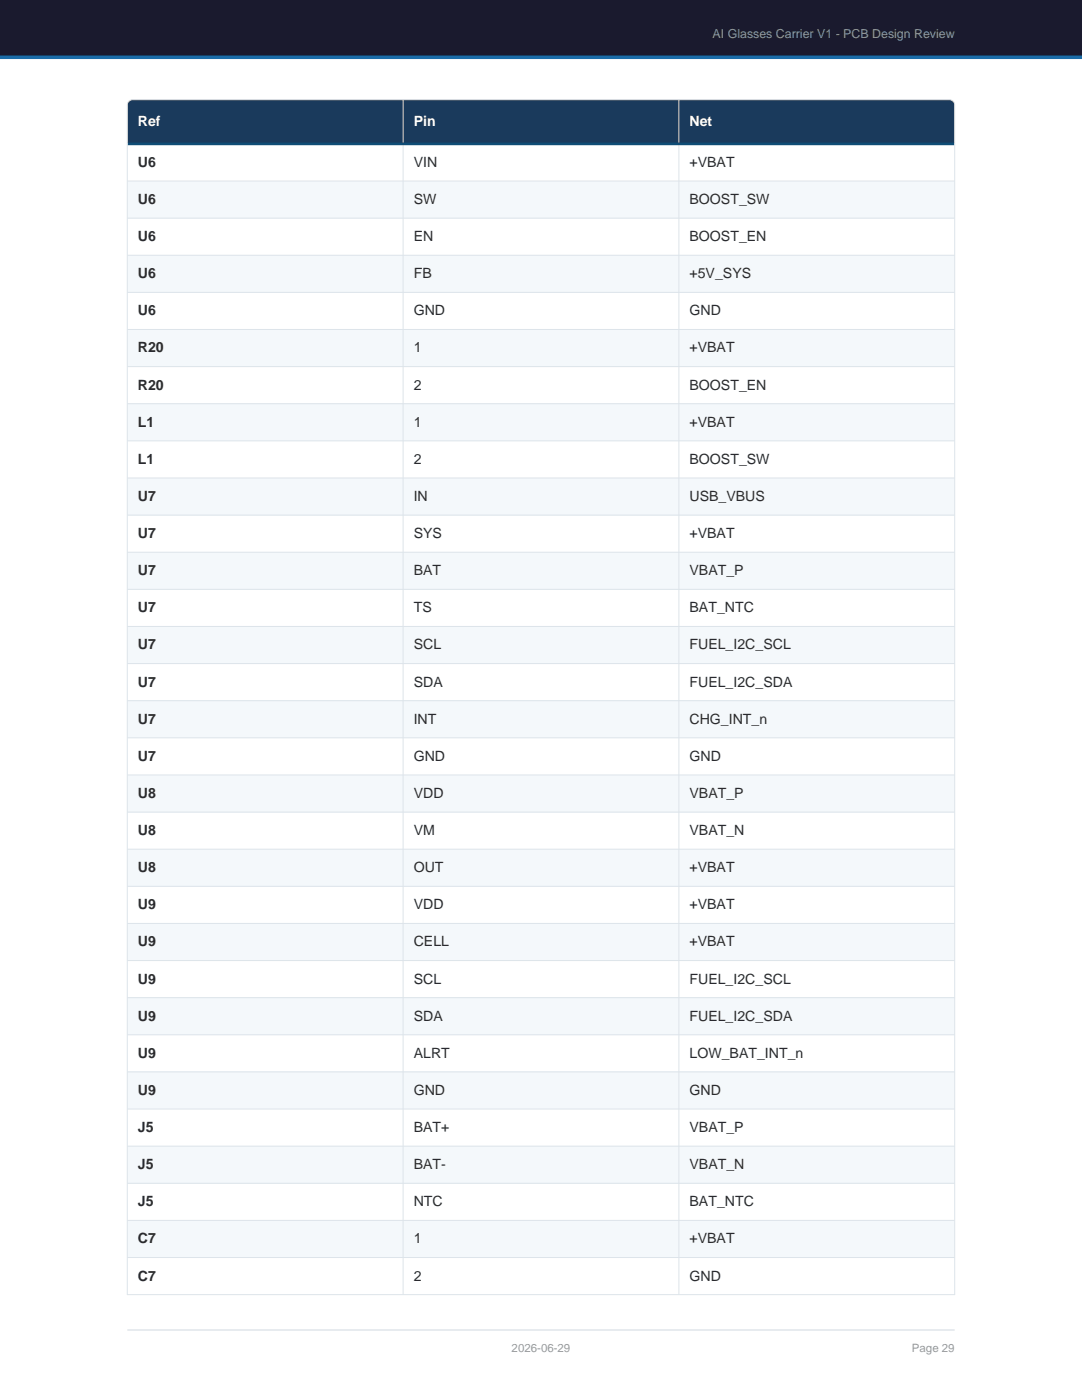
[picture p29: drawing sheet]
<svg xmlns="http://www.w3.org/2000/svg" width="216mm" height="279mm" viewBox="0 0 216 279" stroke-linecap="round" stroke-linejoin="round" font-family="sans-serif">
<defs><g id="words">
<g font-size="2.8" fill="#fff">
<text x="27.5" y="25.2">Ref</text>
<text x="82.5" y="25.2">Pin</text>
<text x="137.6" y="25.2">Net</text>
</g>
<g font-size="2.8" fill="#2c2c2c">
<text x="27.5" y="33.3">U6</text>
<text x="82.5" y="33.3">VIN</text>
<text x="137.6" y="33.3">+VBAT</text>
<text x="27.5" y="40.7">U6</text>
<text x="82.5" y="40.7">SW</text>
<text x="137.6" y="40.7">BOOST_SW</text>
<text x="27.5" y="48.1">U6</text>
<text x="82.5" y="48.1">EN</text>
<text x="137.6" y="48.1">BOOST_EN</text>
<text x="27.5" y="55.5">U6</text>
<text x="82.5" y="55.5">FB</text>
<text x="137.6" y="55.5">+5V_SYS</text>
<text x="27.5" y="62.9">U6</text>
<text x="82.5" y="62.9">GND</text>
<text x="137.6" y="62.9">GND</text>
<text x="27.5" y="70.3">R20</text>
<text x="82.5" y="70.3">1</text>
<text x="137.6" y="70.3">+VBAT</text>
<text x="27.5" y="77.8">R20</text>
<text x="82.5" y="77.8">2</text>
<text x="137.6" y="77.8">BOOST_EN</text>
<text x="27.5" y="85.2">L1</text>
<text x="82.5" y="85.2">1</text>
<text x="137.6" y="85.2">+VBAT</text>
<text x="27.5" y="92.6">L1</text>
<text x="82.5" y="92.6">2</text>
<text x="137.6" y="92.6">BOOST_SW</text>
<text x="27.5" y="100">U7</text>
<text x="82.5" y="100">IN</text>
<text x="137.6" y="100">USB_VBUS</text>
<text x="27.5" y="107.4">U7</text>
<text x="82.5" y="107.4">SYS</text>
<text x="137.6" y="107.4">+VBAT</text>
<text x="27.5" y="114.8">U7</text>
<text x="82.5" y="114.8">BAT</text>
<text x="137.6" y="114.8">VBAT_P</text>
<text x="27.5" y="122.2">U7</text>
<text x="82.5" y="122.2">TS</text>
<text x="137.6" y="122.2">BAT_NTC</text>
<text x="27.5" y="129.6">U7</text>
<text x="82.5" y="129.6">SCL</text>
<text x="137.6" y="129.6">FUEL_I2C_SCL</text>
<text x="27.5" y="137">U7</text>
<text x="82.5" y="137">SDA</text>
<text x="137.6" y="137">FUEL_I2C_SDA</text>
<text x="27.5" y="144.4">U7</text>
<text x="82.5" y="144.4">INT</text>
<text x="137.6" y="144.4">CHG_INT_n</text>
<text x="27.5" y="151.8">U7</text>
<text x="82.5" y="151.8">GND</text>
<text x="137.6" y="151.8">GND</text>
<text x="27.5" y="159.2">U8</text>
<text x="82.5" y="159.2">VDD</text>
<text x="137.6" y="159.2">VBAT_P</text>
<text x="27.5" y="166.7">U8</text>
<text x="82.5" y="166.7">VM</text>
<text x="137.6" y="166.7">VBAT_N</text>
<text x="27.5" y="174.1">U8</text>
<text x="82.5" y="174.1">OUT</text>
<text x="137.6" y="174.1">+VBAT</text>
<text x="27.5" y="181.5">U9</text>
<text x="82.5" y="181.5">VDD</text>
<text x="137.6" y="181.5">+VBAT</text>
<text x="27.5" y="188.9">U9</text>
<text x="82.5" y="188.9">CELL</text>
<text x="137.6" y="188.9">+VBAT</text>
<text x="27.5" y="196.3">U9</text>
<text x="82.5" y="196.3">SCL</text>
<text x="137.6" y="196.3">FUEL_I2C_SCL</text>
<text x="27.5" y="203.7">U9</text>
<text x="82.5" y="203.7">SDA</text>
<text x="137.6" y="203.7">FUEL_I2C_SDA</text>
<text x="27.5" y="211.1">U9</text>
<text x="82.5" y="211.1">ALRT</text>
<text x="137.6" y="211.1">LOW_BAT_INT_n</text>
<text x="27.5" y="218.5">U9</text>
<text x="82.5" y="218.5">GND</text>
<text x="137.6" y="218.5">GND</text>
<text x="27.5" y="225.9">J5</text>
<text x="82.5" y="225.9">BAT+</text>
<text x="137.6" y="225.9">VBAT_P</text>
<text x="27.5" y="233.3">J5</text>
<text x="82.5" y="233.3">BAT-</text>
<text x="137.6" y="233.3">VBAT_N</text>
<text x="27.5" y="240.7">J5</text>
<text x="82.5" y="240.7">NTC</text>
<text x="137.6" y="240.7">BAT_NTC</text>
<text x="27.5" y="248.1">C7</text>
<text x="82.5" y="248.1">1</text>
<text x="137.6" y="248.1">+VBAT</text>
<text x="27.5" y="255.6">C7</text>
<text x="82.5" y="255.6">2</text>
<text x="137.6" y="255.6">GND</text>
</g>
<text font-size="2.5" fill="#89a" x="142.2" y="7.6">AI Glasses Carrier V1 - PCB Design Review</text>
<g font-size="2.3" fill="#999">
<text x="102.1" y="269.7">2026-06-29</text>
<text x="182" y="269.7">Page 29</text>
</g>
</g></defs>
<path d="M0 0h215.9v11.4h-215.9z" fill-rule="evenodd" fill="#1a1a2e"/>
<path d="M0 11.4h215.9" fill="none" stroke="#1b6ca8" stroke-width=".71" stroke-linecap="butt"/>
<path d="M25.4 265.4h165.1" fill="none" stroke="#d0d8e0" stroke-width=".2"/>
<path d="M25.4 19.9h165.1v8.8h-165.1z" fill-rule="evenodd" fill="#1a3a5c"/>
<g fill="#f4f8fb">
<path d="M25.4 36.1h165.1v7.4h-165.1z" fill-rule="evenodd"/>
<path d="M25.4 50.9h165.1v7.4h-165.1z" fill-rule="evenodd"/>
<path d="M25.4 65.8h165.1v7.4h-165.1z" fill-rule="evenodd"/>
<path d="M25.4 80.6h165.1v7.4h-165.1z" fill-rule="evenodd"/>
<path d="M25.4 95.4h165.1v7.4h-165.1z" fill-rule="evenodd"/>
<path d="M25.4 110.2h165.1v7.4h-165.1z" fill-rule="evenodd"/>
<path d="M25.4 125h165.1v7.4h-165.1z" fill-rule="evenodd"/>
<path d="M25.4 139.8h165.1v7.4h-165.1z" fill-rule="evenodd"/>
<path d="M25.4 154.7h165.1v7.4h-165.1z" fill-rule="evenodd"/>
<path d="M25.4 169.5h165.1v7.4h-165.1z" fill-rule="evenodd"/>
<path d="M25.4 184.3h165.1v7.4h-165.1z" fill-rule="evenodd"/>
<path d="M25.4 199.1h165.1v7.4h-165.1z" fill-rule="evenodd"/>
<path d="M25.4 213.9h165.1v7.4h-165.1z" fill-rule="evenodd"/>
<path d="M25.4 228.7h165.1v7.4h-165.1z" fill-rule="evenodd"/>
<path d="M25.4 243.6h165.1v7.4h-165.1z" fill-rule="evenodd"/>
</g>
<g fill="none" stroke="#dde4ea" stroke-width=".2">
<path d="M80.4 19.9v238.5M135.5 19.9v238.5M25.4 28.7v-7.7l.3-.8 .8-.3h162.9l.8 .3 .3 .8v7.7M25.4 28.7h165.1M25.4 36.1h165.1M25.4 28.7v229.7h165.1v-229.7M25.4 43.5h165.1M25.4 50.9h165.1M25.4 58.3h165.1M25.4 65.8h165.1M25.4 73.2h165.1M25.4 80.6h165.1"/>
<path d="M25.4 88h165.1M25.4 95.4h165.1M25.4 102.8h165.1M25.4 110.2h165.1M25.4 117.6h165.1M25.4 125h165.1M25.4 132.4h165.1M25.4 139.8h165.1M25.4 147.2h165.1M25.4 154.7h165.1M25.4 162.1h165.1M25.4 169.5h165.1"/>
<path d="M25.4 176.9h165.1M25.4 184.3h165.1M25.4 191.7h165.1M25.4 199.1h165.1M25.4 206.5h165.1M25.4 213.9h165.1M25.4 221.3h165.1M25.4 228.7h165.1M25.4 236.1h165.1M25.4 243.6h165.1M25.4 251h165.1"/>
</g>
<path d="M25.4 28.7h165.1" fill="none" stroke="#0f4c75" stroke-width=".53"/>
<use href="#words"/>
</svg>
